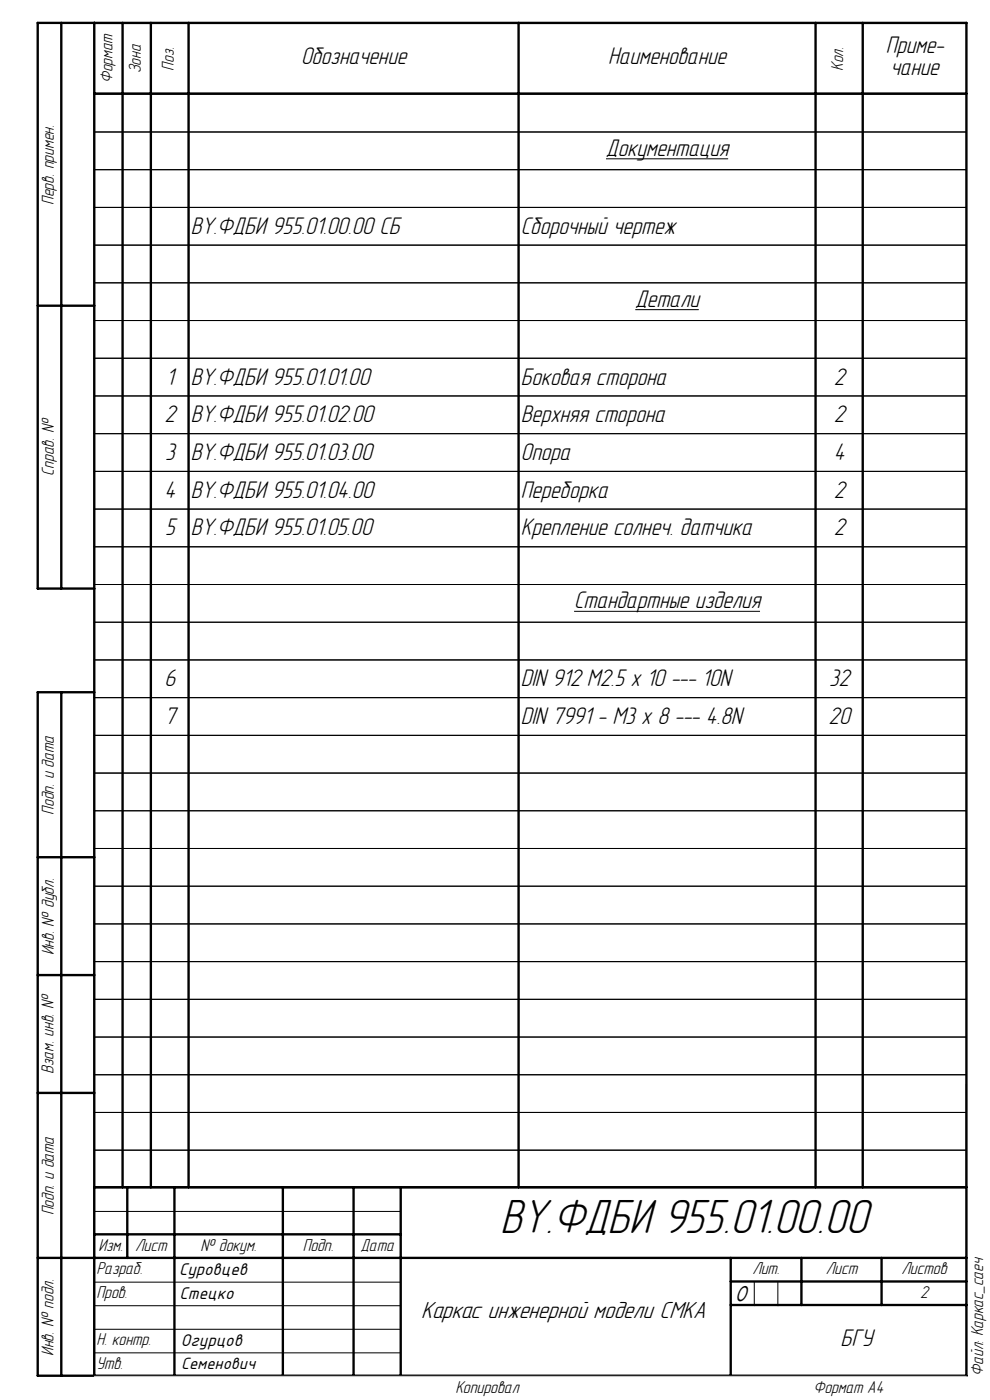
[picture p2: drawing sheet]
<svg xmlns="http://www.w3.org/2000/svg" width="210mm" height="297mm" viewBox="0 0 210 297" stroke-linecap="round" stroke-linejoin="round" font-family="sans-serif">
<defs><g id="words">
<text font-size="10.5" x="106.1" y="261.7">BY.ФДБИ 955.01.00.00</text>
<g font-size="5.3">
<text x="187.9" y="11.3">Приме-</text>
<text x="63.8" y="13.6">Обозначение</text>
<text x="129" y="13.6">Наименование</text>
<text x="188.9" y="15.9">чание</text>
<text x="128.5" y="33.1">Документация</text>
<text x="40.5" y="49.6">BY.ФДБИ 955.01.00.00 СБ</text>
<text x="110.5" y="49.6">Сборочный чертеж</text>
<text x="134.8" y="65.1">Детали</text>
<text x="35.3" y="81.6">1</text>
<text x="40.5" y="81.6">BY.ФДБИ 955.01.01.00</text>
<text x="110.5" y="81.6">Боковая сторона</text>
<text x="176.9" y="81.6">2</text>
<text x="34.9" y="89.6">2</text>
<text x="40.5" y="89.6">BY.ФДБИ 955.01.02.00</text>
<text x="110.5" y="89.6">Верхняя сторона</text>
<text x="176.9" y="89.6">2</text>
<text x="35" y="97.6">3</text>
<text x="40.5" y="97.6">BY.ФДБИ 955.01.03.00</text>
<text x="110.5" y="97.6">Опора</text>
<text x="176.9" y="97.6">4</text>
<text x="34.9" y="105.6">4</text>
<text x="40.5" y="105.6">BY.ФДБИ 955.01.04.00</text>
<text x="110.5" y="105.6">Переборка</text>
<text x="176.9" y="105.6">2</text>
<text x="35" y="113.6">5</text>
<text x="40.5" y="113.6">BY.ФДБИ 955.01.05.00</text>
<text x="110.5" y="113.6">Крепление солнеч. датчика</text>
<text x="176.9" y="113.6">2</text>
<text x="121.8" y="129.1">Стандартные изделия</text>
<text x="34.9" y="145.6">6</text>
<text x="110.5" y="145.6">DIN 912 M2.5 x 10 --- 10N</text>
<text x="175.9" y="145.6">32</text>
<text x="34.9" y="153.6">7</text>
<text x="110.5" y="153.6">DIN 7991 - M3 x 8 --- 4.8N</text>
<text x="175.8" y="153.6">20</text>
<text x="178.3" y="285.4">БГУ</text>
</g>
<text font-size="5.2" x="89.4" y="279.6">Каркас инженерной модели СМКА</text>
<text font-size="4.6" x="156" y="275.9">О</text>
<g font-size="4">
<text x="38" y="270.5">Суровцев</text>
<text x="38.1" y="275.6">Стецко</text>
<text x="38.4" y="285.6">Огурцов</text>
</g>
<text font-size="3.9" x="38.4" y="290.5">Семенович</text>
<g font-size="3.8">
<text x="23.9" y="17.7" transform="rotate(-90 23.9 17.7)">Формат</text>
<text x="29.9" y="15.5" transform="rotate(-90 29.9 15.5)">Зона</text>
<text x="36.9" y="15" transform="rotate(-90 36.9 15)">Поз.</text>
<text x="178.9" y="15" transform="rotate(-90 178.9 15)">Кол.</text>
<text x="11.4" y="43.5" transform="rotate(-90 11.4 43.5)">Перв. примен.</text>
<text x="11.4" y="100.9" transform="rotate(-90 11.4 100.9)">Справ. №</text>
<text x="11.4" y="172.8" transform="rotate(-90 11.4 172.8)">Подп. и дата</text>
<text x="11.4" y="202.7" transform="rotate(-90 11.4 202.7)">Инв. № дубл.</text>
<text x="11.4" y="227.8" transform="rotate(-90 11.4 227.8)">Взам. инв. №</text>
<text x="11.4" y="257.8" transform="rotate(-90 11.4 257.8)">Подп. и дата</text>
<text x="20.9" y="265.4">Изм.</text>
<text x="28.6" y="265.4">Лист</text>
<text x="42.6" y="265.4">№ докум.</text>
<text x="64.2" y="265.4">Подп.</text>
<text x="76.5" y="265.4">Дата</text>
<text x="20.5" y="275.4">Пров.</text>
<text x="20.5" y="270.4">Разраб.</text>
<text x="159.6" y="270.4">Лит.</text>
<text x="175.2" y="270.4">Лист</text>
<text x="191.2" y="270.4">Листов</text>
<text x="195.2" y="275.4">2</text>
<text x="11.4" y="287.7" transform="rotate(-90 11.4 287.7)">Инв. № подл.</text>
<text x="20.5" y="285.4">Н. контр.</text>
<text x="20.5" y="290.4">Утв.</text>
<text x="208.5" y="291.9" transform="rotate(-90 208.5 291.9)">Файл: Каркас_саеч</text>
<text x="96.6" y="295.5">Копировал</text>
<text x="172.6" y="295.5">Формат А4</text>
</g>
</g></defs>
<g fill="none" stroke="#000" stroke-width=".21">
<path d="M20 5h185v247h-185zM26 5v247M32 5v247M40 5v247M110 5v247M173 5v247M183 5v247M20 28h185M20 36h185M20 20h185M128.5 33.7h26M20 44h185"/>
<path d="M20 52h185M20 60h185M20 68h185M20 76h185M134.8 65.7h13.4M20 84h185M20 92h185M20 100h185M20 108h185M20 116h185M20 124h185M20 132h185"/>
<path d="M121.8 129.7h39.4M20 140h185M20 148h185M20 156h185M20 164h185M20 172h185M20 180h185M20 188h185M20 196h185M20 204h185M20 212h185M20 220h185"/>
<path d="M20 228h185M20 236h185M20 244h185M20 257h65M20 277h65M20 272h65M160 272v5M165 272v5M20 287h65M20 282h65"/>
</g>
<path d="M20 5v120M20 147v145M205 230v62" fill="none" stroke="#000" stroke-width=".25"/>
<g fill="none" stroke="#000" stroke-width=".5">
<path d="M13 4.9v120M20 19.9h185M20 4.9v287M26 4.9v247M32 4.9v247M40 4.9v247M110 4.9v247M173 4.9v247M183 4.9v247M8 64.9h12M20 124.9h-12v-120h197v287h-197v-145h12M13 146.9v145"/>
<path d="M8 181.9h12M8 206.9h12M8 231.9h12M20 251.9h185M27 251.9v15M37 251.9v40M60 251.9v40M75 251.9v40M85 251.9v40M8 266.9h197M20 261.9h65M155 266.9v25"/>
<path d="M155 276.9h50M155 271.9h50M170 266.9v10M187 266.9v10"/>
</g>
<path d="M20 292h185" fill="none" stroke="#c0c0c0" stroke-width=".25"/>
<use href="#words"/>
</svg>
